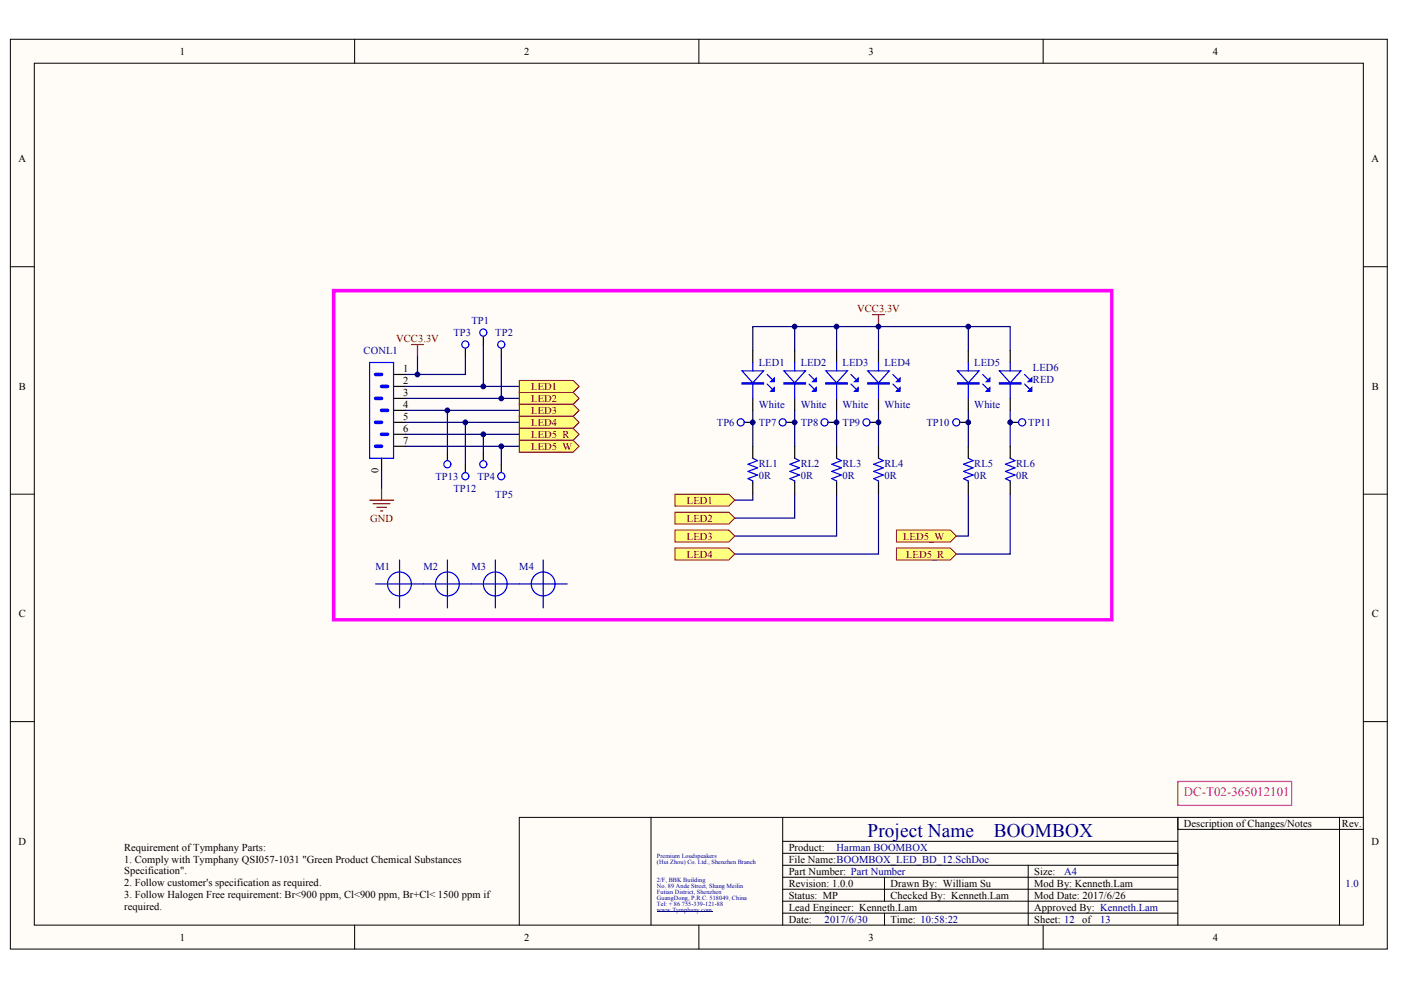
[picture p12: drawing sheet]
<svg xmlns="http://www.w3.org/2000/svg" width="297mm" height="210mm" viewBox="0 0 297 210" stroke-linecap="round" stroke-linejoin="round" font-family="sans-serif">
<defs><g id="words">
<g font-size="4.1" fill="#000080">
<text x="183.9" y="177.5">Project Name</text>
<text x="210.7" y="177.5">BOOMBOX</text>
</g>
<text font-size="2.7" fill="#da2467" x="251" y="168.9">DC-T02-365012101</text>
<g font-size="2.2">
<text x="38.1" y="11.6">1</text>
<text x="111.1" y="11.6">2</text>
<text x="184.1" y="11.6">3</text>
<text x="257.1" y="11.6">4</text>
<text x="3.9" y="34.4">A</text>
<text x="290.8" y="34.4">A</text>
<text x="4" y="82.7">B</text>
<text x="85.5" y="78.9">1</text>
<text x="85.5" y="81.4">2</text>
<text x="85.5" y="83.9">3</text>
<text x="290.9" y="82.7">B</text>
<text x="85.5" y="86.5">4</text>
<text x="85.5" y="89">5</text>
<text x="85.5" y="91.6">6</text>
<text x="85.5" y="94.1">7</text>
<text x="80.3" y="100.3" transform="rotate(-90 80.3 100.3)">0</text>
<text x="4" y="130.9">C</text>
<text x="290.9" y="130.9">C</text>
<text x="3.9" y="179.1">D</text>
<text x="251" y="175.3">Description ofChanges/Notes</text>
<text x="284.5" y="175.3">Rev.</text>
<text x="290.8" y="179.1">D</text>
<text x="26.3" y="180.4">Requirement of Tymphany Parts:</text>
<text x="26.3" y="182.9">1. Comply with Tymphany QSI057-1031 &quot;Green Product Chemical Substances</text>
<text x="26.3" y="185.4">Specification&quot;.</text>
<text x="167.2" y="180.4">Product:</text>
<text x="167.2" y="185.5">Part Number: Part Number</text>
<text x="219.3" y="185.5">Size:</text>
<text x="26.3" y="187.9">2. Follow customer's specification as required.</text>
<text x="26.3" y="190.4">3. Follow Halogen Free requirement: Br&lt;900 ppm, Cl&lt;900 ppm, Br+Cl&lt; 1500 ppm if</text>
<text x="167.2" y="188">Revision: 1.0.0</text>
<text x="167.2" y="190.6">Status: MP</text>
<text x="188.8" y="188">Drawn By: William Su</text>
<text x="188.8" y="190.6">Checked By: Kenneth.Lam</text>
<text x="219.3" y="188">Mod By: Kenneth.Lam</text>
<text x="219.3" y="190.6">Mod Date: 2017/6/26</text>
<text x="26.3" y="192.9">required.</text>
<text x="167.2" y="193.1">Lead Engineer: Kenneth.Lam</text>
<text x="167.2" y="195.6">Date:</text>
<text x="188.8" y="195.6">Time: 10:58:22</text>
<text x="219.3" y="193.1">Approved By: Kenneth.Lam</text>
<text x="219.3" y="195.6">Sheet: 12 of</text>
<text x="38.1" y="199.4">1</text>
<text x="111.1" y="199.4">2</text>
<text x="184.1" y="199.4">3</text>
<text x="257.1" y="199.4">4</text>
</g>
<g font-size="2.2" fill="#000080">
<text x="96.1" y="71.3">TP3</text>
<text x="99.9" y="68.7">TP1</text>
<text x="105" y="71.3">TP2</text>
<text x="77.1" y="75.1">CONL1</text>
<text x="160.9" y="77.6">LED1</text>
<text x="169.8" y="77.6">LED2</text>
<text x="178.6" y="77.6">LED3</text>
<text x="187.5" y="77.6">LED4</text>
<text x="206.6" y="77.6">LED5</text>
<text x="219" y="81.2">RED</text>
<text x="219" y="78.6">LED6</text>
<text x="160.9" y="86.5">White</text>
<text x="169.8" y="86.5">White</text>
<text x="178.6" y="86.5">White</text>
<text x="187.5" y="86.5">White</text>
<text x="206.6" y="86.5">White</text>
<text x="152" y="90.3">TP6</text>
<text x="160.9" y="90.3">TP7</text>
<text x="169.8" y="90.3">TP8</text>
<text x="178.6" y="90.3">TP9</text>
<text x="196.4" y="90.3">TP10</text>
<text x="218" y="90.3">TP11</text>
<text x="92.3" y="101.7">TP13</text>
<text x="101.2" y="101.7">TP4</text>
<text x="160.9" y="101.5">0R</text>
<text x="160.9" y="98.9">RL1</text>
<text x="169.8" y="101.5">0R</text>
<text x="169.8" y="98.9">RL2</text>
<text x="178.6" y="101.5">0R</text>
<text x="178.6" y="98.9">RL3</text>
<text x="187.5" y="101.5">0R</text>
<text x="187.5" y="98.9">RL4</text>
<text x="206.6" y="101.5">0R</text>
<text x="206.6" y="98.9">RL5</text>
<text x="215.5" y="101.5">0R</text>
<text x="215.5" y="98.9">RL6</text>
<text x="96.1" y="104.3">TP12</text>
<text x="105" y="105.5">TP5</text>
<text x="79.6" y="120.8">M1</text>
<text x="89.8" y="120.8">M2</text>
<text x="99.9" y="120.8">M3</text>
<text x="110.1" y="120.8">M4</text>
<text x="177.4" y="180.4">Harman BOOMBOX</text>
<text x="225.6" y="185.5">A4</text>
<text x="285.3" y="188">1.0</text>
<text x="174.8" y="195.6">2017/6/30</text>
<text x="233.2" y="195.6">13</text>
</g>
<g font-size="2.2" fill="#800000">
<text x="181.7" y="66.2">VCC3.3V</text>
<text x="84" y="72.5">VCC3.3V</text>
<text x="112.6" y="82.7">LED1</text>
<text x="112.6" y="85.2">LED2</text>
<text x="112.6" y="87.8">LED3</text>
<text x="112.6" y="90.3">LED4</text>
<text x="112.6" y="92.8">LED5_R</text>
<text x="112.6" y="95.4">LED5_W</text>
<text x="145.6" y="106.8">LED1</text>
<text x="78.5" y="110.6">GND</text>
<text x="145.6" y="110.6">LED2</text>
<text x="145.6" y="114.4">LED3</text>
<text x="145.6" y="118.2">LED4</text>
<text x="191.5" y="114.4">LED5_W</text>
<text x="192.1" y="118.2">LED5_R</text>
</g>
<text font-size="2.2" fill="#080d02" x="167.2" y="182.9">File Name:BOOMBOX_LED_BD_12.SchDoc</text>
<g font-size="1.3" fill="#000080">
<text x="139.3" y="183.1">(Hui Zhou) Co. Ltd., Shenzhen Branch</text>
<text x="139.3" y="181.8">Premium Loudspeakers</text>
<text x="139.3" y="192">Tel: + 86</text>
<text x="139.3" y="190.7">GuangDong, P.R.C. 518049, China</text>
<text x="139.3" y="189.5">Futian District, Shenzhen</text>
<text x="139.3" y="188.2">No. 89 Ande Street, Shang Meilin</text>
<text x="139.3" y="186.9">2/F, BBK Building</text>
<text x="144.6" y="192">755-339-121-88</text>
<text x="139.3" y="193.3">www.Tymphany.com</text>
</g>
</g></defs>
<g fill="#fffcf8" stroke="#000" stroke-width=".21">
<path d="M2.2 8.3h291.9v192.9h-291.9z"/>
<path d="M7.3 13.4h281.8v182.7h-281.8z"/>
</g>
<g fill="none" stroke="#000" stroke-width=".21">
<path d="M75.2 8.3v5.1M148.2 8.3v5.1M221.2 8.3v5.1M2.2 56.6h5.1M289.1 56.6h5.1M2.2 104.8h5.1M289.1 104.8h5.1M2.2 153h5.1M289.1 153h5.1M138 173.3h-27.9v22.8M165.9 173.3h-27.9v22.8M165.9 178.4h83.8"/>
<path d="M249.7 173.3h34.3v2.5h-34.3zM284 175.8v20.3M289.1 173.3h-5.1v2.5h5.1M75.2 196.1v5.1M148.2 196.1v5.1M165.9 196.1v-22.8h83.8v22.8M165.9 180.9h83.8v2.6h-83.8M165.9 188.5h83.8M165.9 191.1h83.8M165.9 193.6h83.8M165.9 186h83.8M187.5 186v5.1"/>
<path d="M187.5 193.6v2.5M218 183.5v12.6M221.2 196.1v5.1"/>
</g>
<path d="M139.3 193.4h11.7" fill="none" stroke="#000080" stroke-width=".21"/>
<path d="M168.5 69.2v5.1M86 81.9h24.1M86 87h24.1" fill="none" stroke="#000080" stroke-width=".25"/>
<path d="M87.2 73h2.6M88.5 73v2.6M185 66.7h2.5M186.3 66.7v2.5" fill="none" stroke="#800000" stroke-width=".25"/>
<path d="M157.1 89.5h2.5" fill="none" stroke="#000" stroke-width=".25"/>
<circle cx="157" cy="89.6" r=".75" fill="#fff" stroke="#00f" stroke-width=".25"/>
<path d="M159.6 74.3v-5.1h54.6v5.1M177.4 69.2v5.1M186.3 69.2v5.1M205.3 69.2v5.1M86 84.5h24.1M159.6 87v7.6M168.5 87v7.6M177.4 87v7.6M186.3 87v7.6M205.3 87v7.6M214.2 87v7.6" fill="none" stroke="#000080" stroke-width=".25"/>
<path d="M165.9 89.5h2.6" fill="none" stroke="#000" stroke-width=".25"/>
<circle cx="165.9" cy="89.6" r=".75" fill="#fff" stroke="#00f" stroke-width=".25"/>
<path d="M174.8 89.5h2.6" fill="none" stroke="#000" stroke-width=".25"/>
<circle cx="174.8" cy="89.6" r=".75" fill="#fff" stroke="#00f" stroke-width=".25"/>
<path d="M183.7 89.5h2.6" fill="none" stroke="#000" stroke-width=".25"/>
<circle cx="183.7" cy="89.6" r=".75" fill="#fff" stroke="#00f" stroke-width=".25"/>
<path d="M202.8 89.5h2.5" fill="none" stroke="#000" stroke-width=".25"/>
<circle cx="202.7" cy="89.6" r=".75" fill="#fff" stroke="#00f" stroke-width=".25"/>
<path d="M214.2 89.5h2.5" fill="none" stroke="#000" stroke-width=".25"/>
<circle cx="216.7" cy="89.6" r=".75" fill="#fff" stroke="#00f" stroke-width=".25"/>
<path d="M88.5 75.6v3.8M86 89.5h24.1M86 94.6h24.1M86 92.1h24.1M159.6 104.8v1.2h-3.8M168.5 104.8v5.1h-12.7M177.4 104.8v8.9h-21.6M186.3 104.8v12.7h-30.5M205.3 104.8v8.9h-2.5M214.2 104.8v12.7h-11.4" fill="none" stroke="#000080" stroke-width=".25"/>
<path d="M98.7 73v2.6M159.6 74.3v2.6M168.5 74.3v2.6M177.4 74.3v2.6M186.3 74.3v2.6M159.6 84.5v2.5M168.5 84.5v2.5M177.4 84.5v2.5M186.3 84.5v2.5" fill="none" stroke="#000" stroke-width=".25"/>
<g fill="none" stroke="#00f" stroke-width=".25">
<path d="M157.3 78.6h4.6l-2.3 2.6zM159.6 76.9v1.7M162.6 79.4l1.1 1M166.2 78.6h4.6l-2.3 2.6zM168.5 76.9v1.7M171.5 79.4l1 1M175.1 78.6h4.6l-2.3 2.6zM177.4 76.9v1.7M180.4 79.4l1 1M184 78.6h4.5l-2.2 2.6zM186.3 76.9v1.7M189.3 79.4l1 1"/>
<path d="M159.6 81.4v3.1M162.6 81.4l1.1 1M168.5 81.4v3.1M171.5 81.4l1 1M177.4 81.4v3.1M180.4 81.4l1 1M186.3 81.4v3.1M189.3 81.4l1 1"/>
</g>
<g fill="#00f" stroke="#00f" stroke-width=".25">
<path d="M163.4 82.9l.8-.7v.7z"/>
<path d="M163.4 80.9l.8-.7v.7z"/>
<path d="M172.3 82.9l.8-.7v.7z"/>
<path d="M172.3 80.9l.8-.7v.7z"/>
<path d="M181.2 82.9l.7-.7v.7z"/>
<path d="M181.2 80.9l.7-.7v.7z"/>
<path d="M190.1 82.9l.7-.7v.7z"/>
<path d="M190.1 80.9l.7-.7v.7z"/>
<path d="M157.3 81.2h4.6v.2h-4.6z" fill-rule="evenodd"/>
<path d="M166.2 81.2h4.6v.2h-4.6z" fill-rule="evenodd"/>
<path d="M175.1 81.2h4.6v.2h-4.6z" fill-rule="evenodd"/>
<path d="M184 81.2h4.5v.2h-4.5z" fill-rule="evenodd"/>
</g>
<circle cx="98.7" cy="73.1" r=".75" fill="#fff" stroke="#00f" stroke-width=".25"/>
<path d="M102.5 70.5v2.5" fill="none" stroke="#000" stroke-width=".25"/>
<circle cx="102.5" cy="70.5" r=".75" fill="#fff" stroke="#00f" stroke-width=".25"/>
<path d="M106.3 73v2.6" fill="none" stroke="#000" stroke-width=".25"/>
<circle cx="106.3" cy="73.1" r=".75" fill="#fff" stroke="#00f" stroke-width=".25"/>
<path d="M106.3 98.4v2.6" fill="none" stroke="#000" stroke-width=".25"/>
<circle cx="106.3" cy="101" r=".75" fill="#fff" stroke="#00f" stroke-width=".25"/>
<path d="M102.5 95.9v2.5" fill="none" stroke="#000" stroke-width=".25"/>
<circle cx="102.5" cy="98.4" r=".75" fill="#fff" stroke="#00f" stroke-width=".25"/>
<path d="M98.7 98.4v2.6" fill="none" stroke="#000" stroke-width=".25"/>
<circle cx="98.7" cy="101" r=".75" fill="#fff" stroke="#00f" stroke-width=".25"/>
<path d="M94.9 95.9v2.5" fill="none" stroke="#000" stroke-width=".25"/>
<circle cx="94.8" cy="98.4" r=".75" fill="#fff" stroke="#00f" stroke-width=".25"/>
<path d="M102.5 73v8.9M106.3 75.6v8.9M94.9 87v8.9M98.7 89.5v8.9M102.5 92.1v3.8M106.3 94.6v3.8" fill="none" stroke="#000080" stroke-width=".25"/>
<g fill="#ffff80" stroke="#800000" stroke-width=".21">
<path d="M110.1 80.7h11.4l1.3 1.2-1.3 1.3h-11.4z" fill-rule="evenodd"/>
<path d="M110.1 83.2h11.4l1.3 1.3-1.3 1.2h-11.4z" fill-rule="evenodd"/>
<path d="M110.1 85.7h11.4l1.3 1.3-1.3 1.3h-11.4z" fill-rule="evenodd"/>
<path d="M110.1 88.3h11.4l1.3 1.2-1.3 1.3h-11.4z" fill-rule="evenodd"/>
<path d="M110.1 90.8h11.4l1.3 1.3-1.3 1.3h-11.4z" fill-rule="evenodd"/>
<path d="M110.1 93.4h11.4l1.3 1.2-1.3 1.3h-11.4z" fill-rule="evenodd"/>
<path d="M190.1 116.2h11.4l1.3 1.3-1.3 1.2h-11.4z" fill-rule="evenodd"/>
<path d="M190.1 112.4h11.4l1.3 1.3-1.3 1.2h-11.4z" fill-rule="evenodd"/>
</g>
<path d="M98.7 75.6v3.8h-12.7" fill="none" stroke="#000080" stroke-width=".25"/>
<g fill="#ffff80" stroke="#800000" stroke-width=".21">
<path d="M143.1 104.8h11.4l1.3 1.2-1.3 1.3h-11.4z" fill-rule="evenodd"/>
<path d="M143.1 108.6h11.4l1.3 1.3-1.3 1.2h-11.4z" fill-rule="evenodd"/>
<path d="M143.1 112.4h11.4l1.3 1.3-1.3 1.2h-11.4z" fill-rule="evenodd"/>
<path d="M143.1 116.2h11.4l1.3 1.3-1.3 1.2h-11.4z" fill-rule="evenodd"/>
</g>
<path d="M70.7 61.6h165v69.8h-165z" fill="none" stroke="#f0f" stroke-width=".76"/>
<path d="M78.4 106h5M79.1 106.8h3.6M79.9 107.6h2M80.6 108.3h.6M80.9 103.5v2.5" fill="none" stroke="#800000" stroke-width=".25"/>
<path d="M80.9 99.7v3.8" fill="none" stroke="#000080" stroke-width=".25"/>
<g fill="none" stroke="#00f" stroke-width=".25">
<path d="M78.4 76.9h5v20.3h-5zM203 78.6h4.6l-2.3 2.6zM205.3 76.9v1.7M208.3 79.4l1.1 1M211.9 78.6h4.6l-2.3 2.6zM214.2 76.9v1.7M217.2 79.4l1 1M159.6 97.2l1 .5-2 .7 2 .8-2 .8 2 .7-2 .8 1 .5v.2M168.5 97.2l1 .5-2 .7 2 .8-2 .8 2 .7-2 .8 1 .5v.2M177.4 97.2l1 .5-2 .7 2 .8-2 .8 2 .7-2 .8 1 .5v.2M186.3 97.2l1 .5-2.1 .7 2.1 .8-2.1 .8 2.1 .7-2.1 .8 1.1 .5v.2M205.3 81.4v3.1"/>
<path d="M205.3 97.2l1 .5-2 .7 2 .8-2 .8 2 .7-2 .8 1 .5v.2M208.3 81.4l1.1 1M214.2 81.4v3.1M214.2 97.2l1 .5-2 .7 2 .8-2 .8 2 .7-2 .8 1 .5v.2M217.2 81.4l1 1M84.7 118.7v10.2M94.9 118.7v10.2M105 118.7v10.2M115.2 118.7v10.2M79.6 123.8h40.7"/>
<circle cx="84.7" cy="123.8" r="2.53"/>
<circle cx="94.8" cy="123.8" r="2.53"/>
<circle cx="105" cy="123.8" r="2.53"/>
<circle cx="115.2" cy="123.8" r="2.53"/>
</g>
<g fill="none" stroke="#000" stroke-width=".25">
<path d="M83.4 79.4h2.6M205.3 74.3v2.6M214.2 74.3v2.6M80.9 97.2v2.5M83.4 81.9h2.6M83.4 84.5h2.6M83.4 87h2.6M83.4 89.5h2.6M83.4 92.1h2.6M83.4 94.6h2.6M159.6 94.6v2.6M168.5 94.6v2.6"/>
<path d="M177.4 94.6v2.6M186.3 94.6v2.6M205.3 84.5v2.5M205.3 94.6v2.6M214.2 84.5v2.5M214.2 94.6v2.6M159.6 102.2v2.6M168.5 102.2v2.6M177.4 102.2v2.6M186.3 102.2v2.6M205.3 102.2v2.6M214.2 102.2v2.6"/>
</g>
<path d="M79.6 79.4h1.3M79.6 94.6h1.3M79.6 89.5h1.3M79.6 84.5h1.3M80.9 92.1h1.3M80.9 81.9h1.3M80.9 87h1.3" fill="none" stroke="#00f" stroke-width=".76"/>
<g fill="#00f" stroke="#00f" stroke-width=".25">
<path d="M209.1 82.9l.8-.7v.7z"/>
<path d="M209.1 80.9l.8-.7v.7z"/>
<path d="M218 82.9l.8-.7v.7z"/>
<path d="M218 80.9l.8-.7v.7z"/>
<path d="M203 81.2h4.6v.2h-4.6z" fill-rule="evenodd"/>
<path d="M211.9 81.2h4.6v.2h-4.6z" fill-rule="evenodd"/>
</g>
<path d="M249.7 165.7h24.1v5.1h-24.1z" fill="none" stroke="#da2467" stroke-width=".25"/>
<g fill="#000080" stroke="#000080" stroke-width=".21">
<circle cx="88.5" cy="79.4" r=".5"/>
<circle cx="94.8" cy="87" r=".5"/>
<circle cx="98.7" cy="89.5" r=".5"/>
<circle cx="102.5" cy="92.1" r=".5"/>
<circle cx="102.5" cy="81.9" r=".5"/>
<circle cx="106.3" cy="94.6" r=".5"/>
<circle cx="106.3" cy="84.5" r=".5"/>
<circle cx="159.6" cy="89.5" r=".5"/>
<circle cx="168.5" cy="89.5" r=".5"/>
<circle cx="168.5" cy="69.2" r=".5"/>
<circle cx="177.4" cy="89.5" r=".5"/>
<circle cx="177.4" cy="69.2" r=".5"/>
<circle cx="186.2" cy="89.5" r=".5"/>
<circle cx="186.2" cy="69.2" r=".5"/>
<circle cx="205.3" cy="89.5" r=".5"/>
<circle cx="205.3" cy="69.2" r=".5"/>
<circle cx="214.2" cy="89.5" r=".5"/>
</g>
<use href="#words"/>
</svg>
